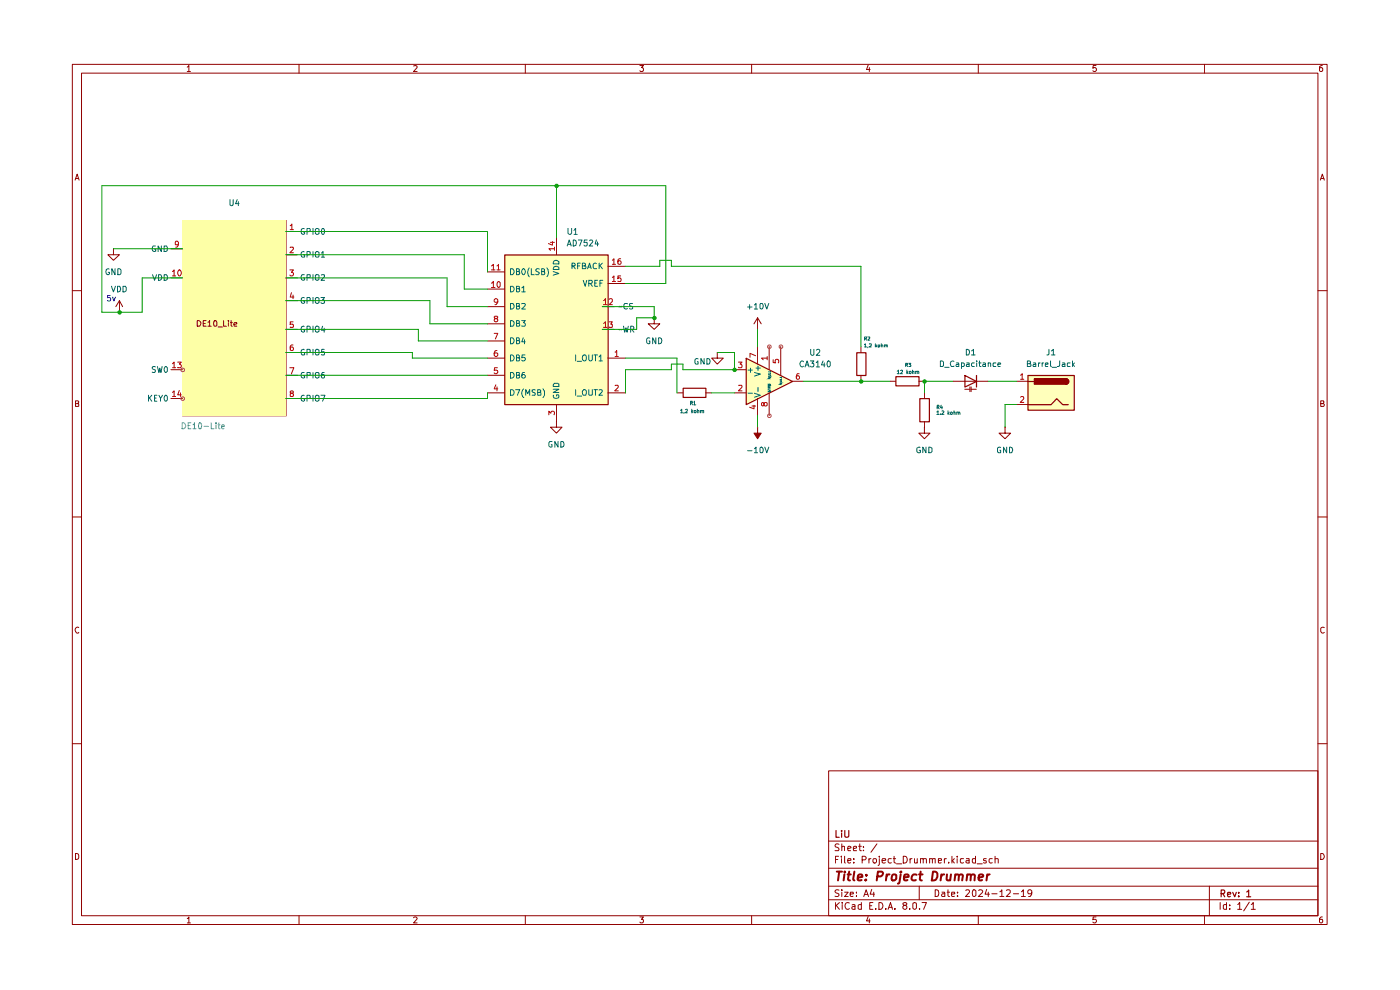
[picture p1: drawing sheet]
<svg xmlns="http://www.w3.org/2000/svg" width="297mm" height="210mm" viewBox="0 0 297 210" stroke-linecap="round" stroke-linejoin="round" font-family="sans-serif">
<g fill="none" stroke="#910000" stroke-width=".21">
<path d="M15.3 13.7h266.2v182.4h-266.2zM17.3 15.5h262.3v178.7h-262.3zM39.7 14.2l.4-.3v1.3M39.7 15.2h.7M63.4 13.7v1.8M87.7 14l.5-.1 .3 .3-.8 1h.8M111.4 13.7v1.8M135.7 13.9h.8l-.4 .4 .4 .3-.1 .5-.5 .1-.2-.2M159.4 13.7v1.8M184.2 13.8l-.4 1h.8M184.4 14.3v.9M207.5 13.7v1.8"/>
<path d="M232.5 13.9h-.6l-.1 .6 .5-.2 .3 .3v.3l-.3 .3-.5-.2M255.5 13.7v1.8M280.5 13.9l-.6 .3v.8l.3 .2 .3-.1v-.7l-.3-.1-.3 .3M15.9 38.2l.5-1.3 .4 1.3M16 37.9h.6M280.1 38.2l.4-1.3 .4 1.3M280.3 37.9h.6M15.3 61.7h2M279.6 61.7h1.9M16 85.6h.4l.3-.2-.2-.4h-.5v1.2h.6l.1-.5-.3-.1M280.2 85.6l.6-.1v-.5h-.6v1.2l.7-.1v-.3l-.3-.2M15.3 109.7h2"/>
<path d="M279.6 109.7h1.9M16.7 133.1a.58 .58 0 0 0-.8 .6 .58 .58 0 0 0 .8 .5v-.1M280.9 133.1a.46 .46 0 0 0-.7 .2v.7l.2 .2 .3 .1 .2-.2M15.3 157.8h2M279.6 157.8h1.9M175.8 163.5h103.8v30.7h-103.8zM175.8 178.4h103.8M178 179.1l-.6-.1-.2 .2v.4l.5 .2 .3 .4-.2 .2h-.7M178.6 179.7l.2-.2 .4 .1v.8M178.6 179v1.4M182.1 179.5h.6M182.4 179v1.3l.1 .1h.2"/>
<path d="M183.2 179.6v.1M186 179l-1.2 1.8M16 181a.52 .52 0 0 1 .7 .4v.6a.52 .52 0 0 1-.7 .3zM39.7 194.8l.4-.3v1.3M39.7 195.8h.7M63.4 194.2v1.9M87.7 194.7l.5-.2 .3 .3-.8 1h.8M111.4 194.2v1.9M135.7 194.5h.8l-.4 .5h.3v.7l-.5 .1-.2-.2M159.4 194.2v1.9M175.8 190.9h103.8M175.8 188h103.8"/>
<path d="M175.8 184.2h103.8M177.2 191.5v1.4M177.2 182.3h.5M177.4 192l.7 .9M177.9 181.6h-.7v1.5M178 188.8l-.6-.1-.3 .3 .3 .4 .5 .2 .1 .3-.3 .3-.6-.1M178.1 191.5l-.9 .7M178.5 181.6v.2M178.5 182.1v1M178.6 188.7v.2M178.6 189.3v.9M178.7 191.5h.1"/>
<path d="M178.7 191.9v1M179.2 189.3h.7l-.7 .9h.7M179.2 181.6v1.4l.1 .1M179.9 182.6l.6-.1-.1-.4h-.5v.2v.6l.1 .2 .4-.1M179.9 180l.6-.1-.1-.3-.4-.1-.1 .2v.7h.5M180.2 191.5a.67 .67 0 0 0-.9 .6 .67 .67 0 0 0 .8 .7l.1-.1M180.4 189.7l.6-.1v-.3h-.6v.1v.6l.2 .2 .4-.1M180.8 192h.6v.9M181 180l.7-.1v-.3l-.4-.1-.3 .2 .1 .7h.6M181.1 182.9v.2M181.1 182.1v.2M181.4 192.2l-.6 .2-.1 .2 .3 .3 .4-.1"/>
<path d="M181.7 190v.2M181.7 189.3v.1M182.7 192l-.4-.1-.2 .1v.7l.2 .2 .4-.1M182.7 191.5v1.4M182.9 182.4h.6l.2-.3v-.2l-.2-.3h-.6v1.5M183.2 180.4h.1M183.2 190.2l.5-1.5 .6 1.5M183.4 189.8h.7M184.2 194.4l-.4 .9h.8M184.3 182.1v1M184.4 194.9v.9M184.5 192.1h.4"/>
<path d="M184.8 182.1h-.3l-.2 .3M184.9 188.7l-.3 1h.9M185.2 191.5h-.7v1.4h.7M185.3 182.2l.5-.1 .1 .3v.4l-.2 .3h-.3l-.2-.3zM185.4 189.3v.9M185.8 192.7v.2M186.5 191.5a.73 .73 0 0 1 .8 .7 .73 .73 0 0 1-.8 .7zM186.5 182.1v1.2l-.2 .3M186.5 181.6v.2M187.1 182.6l.8-.1-.1-.4h-.6l-.1 .2v.6l.3 .2 .4-.1M187.9 192.7v.2M188.4 192.9l.5-1.4 .4 1.4"/>
<path d="M188.6 192.5h.7M189.1 182.1h-.5l-.2 .3v.4l.3 .3 .4-.1M189.5 182.1h.5M189.7 181.6v1.3l.3 .2M189.8 192.7v.2M190.2 183.2h1.1M191.6 181.6a.73 .73 0 0 1 .9 .8 .73 .73 0 0 1-.9 .7zM191.9 192l-.4-.2a.43 .43 0 0 1 .5-.4 .43 .43 0 0 1 .4 .4l-.9 .5v.3l.4 .3h.2l.3-.3v-.3l-.3-.3M193 192.7v.2M193.1 182.1v1M193.5 182.1h-.3l-.1 .3M193.7 191.5h.4l.3 .2v.9l-.3 .3-.4-.3z"/>
<path d="M194 182.1v.9l.4 .1 .2-.2M194.6 182.1v1M195 188v2.9M195.1 192.7v.2M195.3 182.2l.6-.1v1M195.3 182.1v1M195.6 191.5h.9l-.6 1.4M195.9 182.3v-.2h.5l.1 1M197.2 182.2l.5-.1 .1 1M197.2 182.1v1M197.8 182.3l.1-.2h.5v1M198.4 188.7l.7 .2v1.1l-.4 .2h-.3z"/>
<path d="M199.1 182.6l.6-.1v-.4h-.6v.9h.6M199.8 189.3h.5l.1 .9M200.3 182.1v1M200.4 189.6h-.5l-.2 .2 .2 .4 .5-.1M200.8 182.1h-.3l-.2 .3M200.9 189.3h.5M201.1 188.7v1.3l.3 .2M201.3 182.9v.2M201.9 189.7l.6-.1v-.3h-.5l-.1 .1v.6l.1 .2 .5-.1M202 181.6v1.5M202 182.6l.5 .5M202.5 182.1l-.5 .5"/>
<path d="M203.1 181.6v.2M203.1 182.1v1M203.1 190v.2M203.1 189.3v.1M204.4 182.1h-.6l-.1 .3 .1 .6h.6M204.9 188.9l.2-.2h.3l.3 .5-.9 1h.9M205 182.1h.6v1M205.6 182.5l-.6 .1-.1 .1 .3 .4 .4-.1M206.4 188.9l.3-.2 .3 .3v.9l-.3 .3a.82 .82 0 0 1-.3-1.3zM206.9 182.1h-.5l-.1 .3 .1 .6h.5M206.9 181.6v1.5M207.3 183.2h1.1"/>
<path d="M207.5 194.2v1.9M207.6 188.9l.2-.2h.3l.4 .5-1 1h1M209.2 182.1h-.5l-.1 .2 .1 .3h.5v.4h-.6M209.3 188.7l-.3 1h.9M209.7 189.3v.9M210.4 189.6h1.1M210.5 182.1h-.5l-.2 .3v.4l.3 .3 .4-.1M211.1 182.2l.6-.1 .1 1M211.1 181.6v1.5M212.1 189.2l.4-.5v1.5M212.1 190.2h.9M213.6 188.9l.1-.2 .5 .1 .1 .5-.8 .9h.8"/>
<path d="M215 189.6h1.1M216.7 189.2l.4-.5v1.5M216.7 190.2h.8M218.9 189.3l-.2 .3h-.5l-.2-.6 .3-.3h.3l.3 .3-.1 .8-.2 .3-.4 .1M232.5 194.5h-.6l-.1 .6 .6-.1 .2 .5-.3 .3-.5-.2M255.5 194.2v1.9M256.6 188v6.2M258.8 191.5v1.4M260.2 192l-.4-.1-.3 .1v.7l.3 .2 .4-.1M260.2 191.5v1.4M260.9 192.7v.2M260.9 192v.1"/>
<path d="M262.6 191.9l.4-.4v1.4M262.6 192.9h.8M265 191.4l-1.2 1.8M265.5 191.9l.4-.4v1.4M265.5 192.9h.8M280.2 181a.65 .65 0 0 1 .7 .7 .65 .65 0 0 1-.7 .6zM280.5 194.5h-.2l-.4 .3 .1 .9a.43 .43 0 0 0 .6-.1 .43 .43 0 0 0-.1-.6h-.5l-.1 .3"/>
</g>
<path d="M177.4 176.2v1.4h.6M178.5 176.2v.1M178.5 176.7v.9M179.2 176.2v1.2l.3 .2 .5-.1 .1-.1v-1.2M259.1 189.5h.6v-.6l-.6-.1v1.4M259.4 189.5l.4 .7M260.4 189.7l.7-.1-.1-.3h-.5l-.1 .2 .1 .6h.5M261.5 189.3l.4 .9 .4-.9M262.8 190.1v.1M262.8 189.3v.2M264.5 189.2l.4-.4v1.4M264.5 190.2h.8" fill="none" stroke="#910000" stroke-width=".25"/>
<g fill="none" stroke="#910000" stroke-width=".42">
<path d="M177.5 184.9h1.1M178 184.9l-.2 1.9M179.1 185.5l-.1 1.3M179.2 184.9v.2M179.8 185.5h.7M180.1 184.9l-.2 1.6 .4 .3M181.2 184.9l-.2 1.6 .2 .3M182 186.2l.9-.2v-.4a.6 .6 0 0 0-.9 .1v1h.8M183.7 186.6l.1 .1h-.3l.2-.1-.1 .2M183.8 185.6v.1M186.2 185.9h.6l.3-.2 .2-.5v-.1l-.3-.2h-.8l-.2 1.9M188.1 185.5l-.2 1.3"/>
<path d="M188.7 185.5a.46 .46 0 0 0-.6 .4M189.3 185.7l.2-.2 .6 .1v.8a.65 .65 0 0 1-.9 .3zM191.1 185.5l-.3 1.7-.3 .2M191.2 184.9l-.2 .1h.2v-.1l-.1 .2M191.7 186.2l1.1-.2-.1-.4a.6 .6 0 0 0-.9 .1v1h.7M194.5 185.6a.67 .67 0 0 0-1.1 .3v.5l.1 .3h.8M195 185.5h.7M195.3 184.9l-.2 1.6 .5 .3M197.9 184.9h.5l.4 .2a1.28 1.28 0 0 1-.4 1.6l-.7 .1zM199.7 185.5l-.2 1.3M200.3 185.5a.46 .46 0 0 0-.6 .4M200.9 185.5v1.2l.4 .1 .3-.2"/>
<path d="M201.7 185.5l-.1 1.3M202.7 185.7l.2-.2 .4 .1v1.2M202.7 185.5l-.2 1.3M203.4 185.7a.47 .47 0 0 1 .5-.2 .47 .47 0 0 1 .4 .2l-.2 1.1M205.2 185.7l.3-.2 .5 .1-.1 1.2M205.2 185.5l-.2 1.3M206 185.7a.47 .47 0 0 1 .4-.2 .47 .47 0 0 1 .4 .2l-.1 1.1M207.6 186.2l.9-.2v-.4a.6 .6 0 0 0-.8 .1v1h.6M209.4 185.5l-.1 1.3M210 185.5l-.4 .1-.2 .3"/>
</g>
<g fill="#ffb">
<path d="M107 54h22v31.8h-22z"/>
<path d="M158.3 76l9.8 4.9-9.8 4.9z"/>
<path d="M218 79.6h9.9v7.4h-9.9z"/>
</g>
<path d="M107.1 54.1h21.9v31.7h-21.9z" fill="none" stroke="#910000" stroke-width=".25"/>
<g fill="none" stroke="#910000" stroke-width=".21">
<path d="M24.1 52.8v1.2h1.2l-1.2 1.2-1.2-1.2h1.2M24.1 52.8h.1M38.8 46.7h21.9v41.5h-21.9zM103.4 57.7h3.6M118 50.4v3.6M129 56.5h3.7M25.3 66.2h.1M25.3 63.8l-.7 1.2M25.3 63.8v2.4M25.3 63.8l.7 1.2M103.4 65h3.6M103.4 76h3.6"/>
<path d="M103.4 61.3h3.6M103.4 79.6h3.6M103.4 72.3h3.6M103.4 68.7h3.6M127.8 65h2.4M127.8 69.9h2.4M129 76h3.7M129 60.1h3.7M38.7 87v1.2zM103.4 83.3h3.6M118 89.4v1.2h1.2l-1.2 1.3-1.2-1.3h1.2M118 89.4h.1"/>
<path d="M118 85.8v3.6M129 83.3h3.7"/>
</g>
<g fill="none" stroke="#006665" stroke-width=".21">
<path d="M108.3 57a.65 .65 0 0 1 .8 .6 .65 .65 0 0 1-.8 .7zM109.6 57.6l.6-.1v-.3l-.2-.2h-.4v1.3l.6-.1 .1-.4-.3-.2M110.8 57.1a.61 .61 0 0 1 .7 .5 .61 .61 0 0 1-.4 .7 .71 .71 0 0 1-.3-1.2zM112.3 56.8a1.44 1.44 0 0 0 0 1.9M112.7 57v1.3h.6M114.4 57.1l-.5-.1-.3 .3 .1 .2 .6 .3 .1 .2-.2 .3-.6-.1M114.9 57.6l.6-.1v-.3l-.2-.2h-.4v1.3l.6-.1 .1-.4-.3-.2M116 56.8a1.44 1.44 0 0 1 0 1.9M117.4 57.6l1.2 .4-1.2 .4M117.5 55.5a.72 .72 0 0 1 1.1 0v.5h-1.2zM117.5 56.6h.9l.2 .1v.5h-1.2zM121.3 56.4h.6v-.5l-.6-.1v1.2"/>
<path d="M121.6 56.4l.4 .6M122.5 56.4h.5M123.1 55.8h-.6v1.2M123.5 56.4l.6-.1v-.4l-.6-.1v1.2h.6l.2-.4-.3-.2M123.7 59.5l.4 1.2 .4-1.2M124.7 57l.4-1.2 .3 1.2M124.7 56.7h.6M126.5 55.9a.45 .45 0 0 0-.7 .2v.6l.2 .3 .5-.1M126.8 59.5h-.6v1.2h.6M127.1 55.8v1.2M127.3 56.3l.5 .7M127.8 55.8l-.7 .7"/>
<path d="M127.9 59.5h-.6v1.2M108.3 60.7h.5a.66 .66 0 0 1 .2 .8 .66 .66 0 0 1-.7 .4zM108.3 79h.5a.66 .66 0 0 1 .2 .8 .66 .66 0 0 1-.7 .4zM108.3 75.3a.65 .65 0 0 1 .8 .6 .65 .65 0 0 1-.8 .7zM108.3 71.6a.65 .65 0 0 1 .8 .7 .65 .65 0 0 1-.8 .6zM108.3 68a.66 .66 0 0 1 .7 .4 .66 .66 0 0 1-.2 .8h-.5zM108.3 64.4h.5a.66 .66 0 0 1 .2 .8 .66 .66 0 0 1-.7 .4zM109.6 61.2h.5l.1-.4-.6-.1v1.2l.6-.1 .1-.3-.3-.3M109.6 79.6h.4l.2-.2-.1-.4h-.5v1.2l.6-.1 .1-.3-.3-.2M109.6 75.9h.5l.1-.4-.2-.2h-.4v1.3l.6-.1 .1-.4-.3-.2M109.6 72.2h.6v-.4l-.2-.2h-.4v1.3l.6-.1 .1-.3-.3-.3M109.6 68.6h.4l.2-.2v-.3l-.6-.1v1.2h.6l.1-.3-.3-.3"/>
<path d="M109.6 65h.4l.2-.2-.1-.4h-.5v1.2l.6-.1 .1-.4-.3-.1M110.7 61.1l.4-.4v1.2M110.7 68h.7l-.4 .4 .4 .3v.3l-.1 .2-.6-.1M110.7 64.5l.6-.1 .1 .1v.4l-.7 .7h.7M110.7 61.9h.7M111 71.6l-.3 .9h.7M111.3 79l-.5 .1-.1 .8 .2 .3 .5-.1v-.4l-.2-.3h-.3l-.2 .3M111.3 72.1v.8M111.4 75.3h-.6l-.1 .6h.7v.4l-.2 .3h-.4l-.1-.2M122.1 75.3v1.3M122.4 76.6h1M123.6 75.5l.5-.2a.86 .86 0 0 1 0 1.3l-.3-.1a.74 .74 0 0 1-.2-1z"/>
<path d="M124.9 75.3v1l.3 .3h.2l.3-.3v-1M124.9 60.1h.5l.3-.2-.1-.4h-.7v1.2M125.2 60.1l.5 .6M126 75.3h.8M126.2 60h.3M126.3 75.3v1.3M127.1 75.7l.3-.4v1.3M127.1 76.6h.7M127.3 60h.4M131.9 65l-.1 .1-.3-.1-.2 .1M131.9 69.9l-.6 .1M132.3 69.2l.2 1.3 .3-1 .2 1 .3-1.3"/>
<path d="M133.1 64.5l-.6-.1-.1 .2v.7a.52 .52 0 0 0 .7 .2M133.8 69.9l.6-.1v-.5l-.6-.1v1.3M134 69.9l.5 .6M134.2 64.4h-.6l-.1 .1 .1 .4 .6 .2v.4h-.7M108.3 82.7a.66 .66 0 0 1 .7 .3 .66 .66 0 0 1-.2 .8h-.5zM109.4 82.7h.9l-.6 1.1M111.1 82.5a1.21 1.21 0 0 0 0 1.8M111.5 83.8v-1.1l.5 .8 .4-.8v1.1M113.6 82.7h-.7l.1 .5a.47 .47 0 0 1 .4 .1 .47 .47 0 0 1 .1 .5h-.6M114.1 83.2h.4l.2-.2v-.3h-.6v1.1h.6v-.5l-.2-.1M115.2 82.5l.3 .5v.8l-.3 .5M117.4 82.6h1.2l-1.2 .6h1.2"/>
<path d="M117.5 83.8l-.1 .1a.66 .66 0 0 0 .4 .6 .66 .66 0 0 0 .8-.2l-.1-.5h-.5v.2M117.5 81.5l.1-.2h.7l.3 .2v.5h-1.2zM122.1 82.7v1.1M122.4 84h1M123.6 82.8l.5-.1a.86 .86 0 0 1 .1 1.1h-.4a.82 .82 0 0 1-.2-1zM124.9 82.7v1l.2 .1h.4l.2-.1v-1M126 82.7h.8M126.3 82.7v1.1M127.1 82.7h.4l.3 .3-.8 .8h.8"/>
</g>
<g fill="none" stroke="#b90000" stroke-width=".21">
<path d="M104.2 56.4l.5-.3v1.2M104.2 57.3h.8M105.4 56.4l.4-.3v1.2M105.4 57.3h.7M105.6 59.8l.3-.1 .2 .3v.7l-.2 .3a.71 .71 0 0 1-.3-1.2zM116.8 51.4h.8M117.2 51.2v.8l-.8-.3M117.6 52.8h-1.2l.4 .3M117.6 52.4v.7M129.9 58.9l.3-.4v1.2M129.9 55.2l.3-.3v1.2M129.9 59.7h.7"/>
<path d="M129.9 56.1h.7M131.7 58.5h-.6v.5a.45 .45 0 0 1 .6 .1 .45 .45 0 0 1 0 .6l-.6-.1M131.7 54.9h-.4l-.2 .2 .1 .9a.36 .36 0 0 0 .6-.2v-.2a.35 .35 0 0 0-.4-.3 .35 .35 0 0 0-.3 .3M104.2 60l.5-.3v1.3M104.2 61h.8M104.8 70.7h.8l-.5 1.2M105.1 67.6l-.3-.4 .2-.1h.4l.2 .2-.8 .5 .3 .5 .4-.1 .1-.2-.3-.4M105.4 74.4h-.4a.92 .92 0 0 0 .1 1.2h.2l.3-.2v-.4l-.2-.1h-.4l-.2 .1M105.5 78h-.6l-.1 .6h.7l.1 .4-.3 .3h-.3l-.2-.2M105.6 63.9l-.2 .2h-.4l-.2-.2v-.3l.3-.2h.2l.3 .2-.1 .7-.2 .2-.3 .1M128 63.8l.5-.4v1.2M128 68.6l.5-.3v1.1"/>
<path d="M128 64.6h.8M128 69.4h.8M129.2 63.5l.2-.1h.3l.2 .1v.4l-.7 .7h.7M129.2 68.3h.7l-.3 .5 .3 .1v.5h-.7M130.5 74.7l.3-.3v1.2M130.5 75.6h.7M105.2 81.6l-.4 .9h.8M105.4 82.1v.8M116.4 88v-.8l.5 .5v-.4h.6v.7M130.5 81.8l.6-.1 .1 .4-.8 .8h.8"/>
</g>
<path d="M38.8 46.7h21.9v41.5h-21.9z" fill="#fdffa6"/>
<g fill="none" stroke="#3372ff" stroke-width=".21">
<path d="M38.6 89.7a.65 .65 0 0 1 .8 .6 .65 .65 0 0 1-.8 .7zM39.9 90.3h.4M40.5 89.7h-.6v1.3h.6M40.9 90.1l.4-.4v1.3M40.9 91h.7M42.4 89.7a.75 .75 0 0 1 .1 1.3h-.1a.9 .9 0 0 1 0-1.3zM43.3 90.4h.9M44.8 89.7v1.3h.6M45.8 89.7v.2M45.8 90.1v.9M46.2 90.1h.5M46.4 89.7v1.2l.3 .1"/>
<path d="M47 90.5l.6-.1-.2-.3-.4 .2v.5l.2 .2 .3-.1"/>
</g>
<g fill="none" stroke="#910000" stroke-width=".21">
<path d="M36.3 58.9h2.4M36.3 52.8h2.4M60.6 49.1h2.5M60.6 54h2.5M60.6 58.9h2.5M36.3 78.4h2.4M41.8 68a.66 .66 0 0 1 .8 .4 .66 .66 0 0 1-.2 .8h-.6zM43.1 68.6h.4M43.7 68h-.6v1.2h.6M44.1 68.3l.4-.3v1.2M44.1 69.2h.7M45.4 68.1l.3-.1 .3 .3v.7l-.2 .2-.4-.1z"/>
<path d="M46.2 69.4h1M47.4 68v1.2h.6M48.5 68v.1M48.5 68.4v.8M48.9 68.4h.4M49 68v1l.3 .2M49.6 68.9l.6-.2v-.3h-.5l-.1 .2 .1 .6h.5M60.6 63.8h2.5M60.6 69.9h2.5M60.6 74.8h2.5M60.6 79.6h2.5M138.8 67.4v1.3h1.2l-1.2 1.2-1.3-1.2h1.3"/>
<path d="M138.8 67.4h.1M152.2 74.8v1.2h1.2l-1.2 1.2-1.2-1.2h1.2M152.2 74.8h.1M155.8 78.4h2.5M160.7 69.9h.1M160.7 67.4l-.7 1.3M160.7 67.4v2.5M160.7 73.5v3.7M160.7 67.4l.8 1.3M163.2 73.5v4.9M165.6 73.5v6.1M182.6 73.5v1.3"/>
<path d="M182.6 79.6v1.3M36.3 84.5h2.4M60.6 84.5h2.5M143.6 83.3h1.3M149.7 83.3h1.3M155.8 83.3h2.5M160.7 90.6v1.3h.8l-.8 1.2-.7-1.2h.7M160.7 84.5v3.7M163.2 83.3v4.9M168.1 80.9h2.4"/>
</g>
<g fill="none" stroke="#006665" stroke-width=".21">
<path d="M32.4 58.3l.4 1.2 .4-1.2M33 52.2h-.5a.61 .61 0 0 0-.2 .8 .61 .61 0 0 0 .7 .3v-.4h-.2M33.6 58.3h.5a.66 .66 0 0 1 .2 .7 .66 .66 0 0 1-.7 .5zM34.2 52.2v1.2l-.7-1.2v1.2M34.8 58.3h.5l.2 .2v.7l-.3 .3h-.4zM34.8 52.2h.5l.2 .2v.7l-.3 .3h-.4zM64.5 48.5v-.1a.64 .64 0 0 0-.6 .6 .64 .64 0 0 0 .5 .7l.2-.1v-.4h-.2M64.5 53.4a.66 .66 0 0 0-.6 .4 .66 .66 0 0 0 .2 .7h.5v-.5h-.2M64.5 58.3h-.4a.61 .61 0 0 0-.2 .8 .61 .61 0 0 0 .7 .3v-.5h-.2M65.1 49.1l.7-.1v-.4l-.2-.2h-.5v1.3M65.1 54h.5l.2-.1v-.5h-.7v1.1M65.1 58.9h.6l.1-.5-.7-.1v1.2"/>
<path d="M66.4 48.4v1.3M66.4 53.4v1.1M66.4 58.3v1.2M66.9 48.6l.3-.2 .5 .2v1l-.3 .1-.5-.1zM66.9 53.5l.3-.1 .5 .1v.9l-.2 .1h-.4l-.2-.1zM66.9 58.4l.2-.1h.4l.2 .1v.9l-.3 .2-.5-.2zM68.2 53.7l.3-.3v1.1M68.2 58.4l.6-.1 .1 .3-.8 .9h.8M68.2 54.5h.7M68.3 48.6l.1-.2a.68 .68 0 0 1 .5 .7 .68 .68 0 0 1-.5 .6l-.2-.5zM33 77.8l-.5-.1-.2 .3 .1 .3 .6 .2v.3l-.2 .2-.5-.1M33.4 77.7l.3 1.3 .2-.9 .2 .9 .3-1.3"/>
<path d="M35 77.8l.2-.1 .3 .3v.8l-.3 .2a.71 .71 0 0 1-.2-1.2zM64.5 63.2v-.1a.64 .64 0 0 0-.6 .6 .64 .64 0 0 0 .5 .7l.2-.2v-.3h-.2M64.5 69.3v-.1a.64 .64 0 0 0-.6 .6 .64 .64 0 0 0 .5 .7l.2-.2v-.3h-.2M64.5 74.2v-.1a.66 .66 0 0 0-.6 .5 .66 .66 0 0 0 .2 .7l.5-.1v-.4h-.2M64.5 79h-.4a.61 .61 0 0 0-.2 .8 .61 .61 0 0 0 .7 .3v-.4h-.2M65.1 63.8l.7-.1v-.4l-.2-.2h-.5v1.3M65.1 69.9l.7-.1v-.4l-.2-.2h-.5v1.3M65.1 74.8h.5l.2-.2v-.4l-.7-.1v1.2M65.1 79.6h.6l.1-.5-.7-.1v1.2M66.4 63.1v1.3M66.4 69.2v1.3M66.4 74.1v1.2"/>
<path d="M66.4 79v1.2M66.9 63.3l.3-.2 .5 .2v.9l-.3 .2-.5-.2zM66.9 69.4l.3-.2 .5 .2v.9l-.3 .2-.5-.2zM66.9 74.3l.3-.2 .5 .2v.8l-.2 .2h-.4l-.2-.2zM66.9 79.2l.2-.2h.4l.2 .2v.8l-.3 .2-.5-.2zM68.1 63.1h.8l-.5 .5 .5 .3-.1 .4-.5 .1-.2-.2M68.4 69.2l-.2 .8h.7M68.8 74.1h-.5l-.1 .6 .6-.1v.7l-.6-.1M68.8 79l-.5 .1-.1 .8a.35 .35 0 0 0 .3 .3 .35 .35 0 0 0 .4-.3v-.2l-.3-.3-.4 .3M68.8 69.6v.9M158.7 78.5h.9M159.2 78.1v.9"/>
<path d="M160 79l1.3 .4-1.3 .4M160.4 78.1h.9M160.8 77.7v.9M163 80h.5l-.5 .3h.5M163 79.5l.5 .1v.1l-.5 .1M163.5 79.1v.2h-.5M163.5 78.6v.3h-.5M165.8 79.9v.2h-.4M31.5 83.8v1.3M31.7 84.3l.5 .8M32.2 83.8l-.7 .8M32.8 84.4h.3"/>
<path d="M33.3 83.8h-.5v1.3h.5M33.7 83.8l.4 .7 .4-.7M34.1 84.5v.6M35 83.9l.2-.1 .3 .3v.8l-.3 .2a.71 .71 0 0 1-.2-1.2zM64.5 83.9v-.1a.64 .64 0 0 0-.7 .6 .64 .64 0 0 0 .6 .7l.2-.2v-.3h-.2M65.1 84.5h.5l.2-.2v-.3l-.2-.2h-.5v1.3M66.4 83.8v1.3M66.9 84l.3-.2 .5 .2v.9l-.3 .2-.5-.2zM68.1 83.8h.8l-.5 1.3M158.7 83.4h.9M160 83.4l1.3 .4-1.3 .5M160.8 82.1v1"/>
<path d="M163 82.9v.2h.1l.1-.2 .3 .1-.1 .1M163 82.4v.3M163 82.5h.5M163.2 82.3v-.3h-.2v.3h.5M163.2 81.6l.2-.1 .1 .3h-.5v-.3l.2 .1v.2M163.5 82l-.3 .1M165.4 81.3h.4l-.4 .2h.4M165.4 80.8h.4v.2h-.4M165.8 80.2v.3h-.4"/>
</g>
<g fill="none" stroke="#b90000" stroke-width=".21">
<path d="M36.6 57.6l.3-.3v1.2M36.6 58.5h.7M37.9 57.3a.61 .61 0 0 1 .6 .5 .61 .61 0 0 1-.4 .7 .71 .71 0 0 1-.2-1.2zM37.9 51.7l-.2 .2h-.4l-.1-.6 .4-.1 .3 .2-.2 .9-.4 .1M61.5 57.3h.8l-.5 .5h.4v.6l-.5 .1-.2-.1M61.6 47.9l.3-.4v1.2M61.6 52.5l.6-.1 .1 .4-.8 .8h.8M61.6 48.7h.7M36.6 77.2l.3-.4v1.2M36.6 78h.7M37.7 76.8h.8l-.5 .4 .5 .3v.3l-.2 .2-.6-.1M61.5 78h.8l-.5 1.3"/>
<path d="M61.8 62.1l-.2 .9h.7M62.2 68.3h-.6v.6l.6-.1v.6h-.6M62.2 73.2h-.4l-.2 .2 .1 .9a.36 .36 0 0 0 .6-.2v-.3l-.3-.2-.4 .2M62.2 62.6v.8M156.7 76.8h.7l-.4 .4 .4 .3-.1 .5-.6-.1M160.3 75.5l-1.2-.5v.8M162.8 76h-1.2l.3 .3M162.8 75.6v.7M164 76.3v.6l.5 .1v-.7h.6v.7M169.5 79.3l-.4 .1-.2 .8a.35 .35 0 0 0 .4 .3 .35 .35 0 0 0 .3-.3v-.3l-.2-.2-.5 .2M36.6 83.2l.3-.3v1.2M36.6 84.1h.7"/>
<path d="M38 82.8l-.3 1h.8M38.3 83.3v.8M61.8 83.4l-.2-.1 .1-.3a.36 .36 0 0 1 .6 .2l-.7 .4 .1 .5h.5l.1-.4-.3-.3M156.7 81.8l.6-.1 .1 .4-.7 .8h.7M159.5 86.1h.8M160 86v.7l-1-.3M162.1 85.6l.2-.2h.4v.6a.51 .51 0 0 1-.7-.6h-.2l-.2 .1v.5l.2 .1 .3-.2"/>
</g>
<path d="M158.3 76l9.8 4.9-9.8 4.9zM181.8 74.8h1.9v4.8h-1.9zM144.9 82.4h4.9v1.9h-4.9z" fill="none" stroke="#910000" stroke-width=".25"/>
<path d="M160.7 90.6v1.3h.8l-.8 1.2-.7-1.2h.7z" fill="#910000"/>
<path d="M160.7 90.6h.1" fill="none" stroke="#910000" stroke-width=".21"/>
<path d="M218.1 79.6h9.8v7.4h-9.8zM226.1 80.3a.6 .6 0 0 1 .6 .6 .6 .6 0 0 1-.6 .6" fill="none" stroke="#910000" stroke-width=".25"/>
<path d="M226.1 80.3a.6 .6 0 0 1 .6 .6 .6 .6 0 0 1-.6 .6z" fill="#910000"/>
<path d="M218.1 85.8h4.9l1.2-1.2 1.2 1.2h1.2M218.1 80.9h1.2M219.4 80.3h6.8v1.2h-6.8z" fill="none" stroke="#910000" stroke-width=".25"/>
<path d="M219.4 80.3h6.8v1.2h-6.8z" fill="#910000"/>
<g fill="none" stroke="#910000" stroke-width=".21">
<path d="M188.8 80.9h1.2M194.9 80.9h1.2M196.1 90.6v1.3h1.2l-1.2 1.2-1.2-1.2h1.2M196.1 90.6h.1M196.1 83.3v1.2M196.1 89.4v1.2M202.2 80.9h7.4M204.7 82.6h1.1M205.8 82.1v1M206 82.6h1.1M206 82.1v1M213.2 90.6v1.3h1.2l-1.2 1.2-1.3-1.2h1.3"/>
<path d="M213.2 90.6h.1M215.7 80.9h2.3M215.7 85.8h2.3"/>
</g>
<path d="M216.5 79.6l.4-.3v1.2M216.5 84.3l.4-.2 .3 .4-.8 .9h.8M216.5 80.5h.7" fill="none" stroke="#b90000" stroke-width=".21"/>
<path d="M190.1 79.9h4.9v2h-4.9zM204.7 79.6l2.5 1.3-2.5 1.2zM207.2 79.6v2.5M195.1 84.6h2.1v4.9h-2.1z" fill="none" stroke="#910000" stroke-width=".25"/>
<g fill="none" stroke="#090" stroke-width=".21">
<path d="M118 39.4v11M24.1 52.8h14.6M38.7 58.9h-8.5v7.3h-8.6v-26.8h119.6v20.7h-8.5M60.6 49.1h42.8v8.6M60.6 54h37.9v7.3h4.9M60.6 58.9h34.2v6.1h8.6M132.7 56.5h7.3v-1.3h2.4v1.3h40.2v17M60.6 69.9h28.2v2.4h14.6M60.6 63.8h30.6v4.9h12.2M60.6 74.8h26.9v1.2h15.9M60.6 79.6h42.8M127.8 65h11v2.4h-3.7v2.5h-7.3"/>
<path d="M132.7 76h10.9v7.3M152.2 74.8h3.6v3.6h-10.9v-1.2h-2.5v1.2h-9.7v4.9M160.7 69.9v3.6M103.4 83.3v1.2h-42.8M151 83.3h4.8M160.7 88.2v2.4M170.5 80.9h18.3M202.2 80.9h-6.1v2.4M209.6 80.9h6.1M215.7 85.8h-2.5v4.8"/>
</g>
<path d="M23.4 62.7h-.6v.5l.4-.1 .3 .3-.1 .4h-.6M23.9 63l.3 .9 .3-.9" fill="none" stroke="#0000ca" stroke-width=".21"/>
<g fill="#090">
<circle cx="118.1" cy="39.4" r=".47"/>
<circle cx="25.4" cy="66.3" r=".47"/>
<circle cx="138.8" cy="67.5" r=".47"/>
<circle cx="182.7" cy="80.9" r=".47"/>
<circle cx="155.8" cy="78.5" r=".47"/>
<circle cx="196.2" cy="80.9" r=".47"/>
</g>
<g fill="none" stroke="#006665" stroke-width=".21">
<path d="M23.1 57.1v-.1a.64 .64 0 0 0-.7 .6 .64 .64 0 0 0 .6 .7l.2-.2v-.3h-.2M24.4 57v1.3l-.7-1.3v1.3M25 57l.5 .1 .2 .2v.6l-.4 .4h-.3zM48.8 42.4v1.1l.2 .1 .5-.2v-1M50.3 42.4l-.3 .8h.7M50.6 42.8v.8M120.3 52.2l.5-1.3 .4 1.3M120.5 48.4v1.1l.3 .2h.2l.3-.2v-1.1M120.5 51.8h.6M121.6 50.9a.64 .64 0 0 1 .7 .6 .64 .64 0 0 1-.7 .7zM121.8 48.9l.3-.5v1.3M121.8 49.7h.6"/>
<path d="M122.7 50.9h.8l-.5 1.3M124.6 50.9h-.6l-.1 .6 .6-.1 .1 .6-.2 .2h-.3l-.2-.2M125.1 51.1l.4-.2 .3 .3-.8 1h.8M126.5 50.9l-.2 .9h.7M126.8 51.3v.9M23.6 60.7l.5 1.2 .4-1.2M24.9 60.7h.4a.66 .66 0 0 1 .3 .8 .66 .66 0 0 1-.7 .4zM26.1 60.7h.5l.2 .3v.6l-.4 .3h-.3zM137.9 71.7l-.4-.1-.3 .4v.6l.3 .3 .4-.1v-.5h-.2M139.1 71.6v1.3l-.6-1.3v1.3M139.7 71.6a.64 .64 0 0 1 .7 .7 .64 .64 0 0 1-.7 .6zM148.1 76.1h-.3l-.4 .3v.6l.2 .2h.5v-.5h-.2"/>
<path d="M149.4 76.1v1.1l-.7-1.1v1.1M150 76.1a.66 .66 0 0 1 .6 .4 .66 .66 0 0 1-.2 .7h-.4zM158.6 65.1h.9M159 64.6v1M160 64.7l.4-.3v1.2M160 65.6h.7M161.2 64.5l.2-.1 .3 .1a.66 .66 0 0 1-.2 1.1l-.3-.3zM162.2 64.4l.5 1.2 .4-1.2M170.5 76.7l-.3-.1a.65 .65 0 0 0-.5 .6 .65 .65 0 0 0 .5 .6l.3-.1M170.8 77.8l.4-1.2 .4 1.2M171 77.4h.5M171.9 76.6h.8l-.5 .5h.4v.6l-.5 .1-.2-.1"/>
<path d="M172 74.1v1l.2 .3 .5-.2v-1.1M173.2 76.9l.3-.3v1.2M173.2 77.8h.6M173.2 74.3l.5-.2 .2 .3-.7 1h.7M174.6 76.6l-.3 .8h.7M174.9 77v.8M175.7 76.6l.4 .2v.8l-.2 .2a.75 .75 0 0 1-.2-1.2zM183.4 73.1l.2-.2v.7M183.4 71.8h.3l.1-.3h-.4v.7M183.4 73.6h.4M183.6 71.8l.2 .4M184.1 71.5h.4v.2l-.4 .5h.4"/>
<path d="M184.2 73.6l-.1 .2M184.4 73h.4v.3l-.4 .3h.4M185.7 72.9v.7M185.8 73.3l.2 .3M186 73.2l-.3 .2M186.3 73.3l.3-.1v.4h-.3zM187 73.3l.2-.1 .1 .4M187 72.9v.7M187.6 73.3h.4v.3M187.6 73.2v.4M188 73.3l.2-.1v.4M190.4 78.8l.2-.3v.8"/>
<path d="M190.4 79.3h.4M191 78.6h.5v.2l-.5 .5h.5M192.1 77.4h.4l.1-.2-.5-.1v.6M192.3 77.4l.3 .3M192.4 78.5v.8M192.4 78.9l.2 .4M192.6 78.8l-.2 .2M192.8 77.1h.4l-.2 .2 .2 .4h-.4M193 78.8h.2l.1 .1-.2 .4-.2-.2zM193.6 78.8h.3v.5M193.6 78.5v.8M194.2 78.8h.4v.5"/>
<path d="M194.2 78.8v.5M194.6 78.8h.3v.5M199.5 76.6h.3l.4 .2v.7l-.2 .2h-.5zM200.4 77.9h1M202.4 76.6h-.3a.67 .67 0 0 0-.5 .5 .67 .67 0 0 0 .3 .6h.5M202.9 77h.4l.1 .2v.5h-.5v-.4l.5-.1M204 77.7h.4l.2-.1v-.4l-.2-.2h-.4v1.2M205 74.1a.66 .66 0 0 1 .7 .4 .66 .66 0 0 1-.3 .8h-.4zM205.1 77h.5v.7h-.5v-.4l.5-.1M206.1 74.4l.4-.3v1.2M206.1 75.3h.8M206.7 77h-.4l-.2 .2v.4l.2 .1h.4"/>
<path d="M207.2 76.6h.1M207.2 77v.7M207.6 77h.5M207.8 76.6v1l.1 .1h.2M208.6 77h.4l.1 .2v.5h-.5v-.4l.5-.1M209.7 77.1l.4-.1 .1 .7M209.7 77v.7M211.3 77h-.5l-.1 .2 .1 .5h.5M211.7 77.3l.6-.1-.1-.2h-.4l-.1 .2 .1 .5h.4M218 77.2l.5-.1v-.5h-.5v1.1h.5l.2-.4-.3-.1M219.2 77h.4l.1 .2v.5h-.5v-.4l.5-.1M220.3 77v.7"/>
<path d="M220.7 77h-.3l-.1 .2M221.1 77v.7M221.4 77h-.2l-.1 .2M221.8 77.3l.6-.1-.1-.2h-.5v.2v.5h.5M222.5 74.1v1l-.4 .2M222.9 76.6v1l.1 .1M223 74.4l.5-.3v1.2M223 75.3h.8M223.2 77.9h.9M224.8 76.6v.8l-.2 .3h-.3M225.4 77h.4l.1 .2v.5h-.5v-.4l.5-.1M227 77h-.5l-.1 .2 .1 .5h.5"/>
<path d="M227.5 76.6v1.1M227.6 77.3l.3 .4M227.9 77l-.4 .4M117.1 93.7h-.5l-.2 .2v.7a.45 .45 0 0 0 .7 .2v-.5h-.2M118.4 93.7v1.1l-.7-1.1v1.1M119 93.7h.4a.66 .66 0 0 1 .2 .7 .66 .66 0 0 1-.6 .4zM144.4 87.1l.2-.3v.8M144.4 87.6h.4M145.1 87.5v.2M145.4 86.9h.4v.2l-.4 .5h.4M146.5 85.4h.3v-.3h-.3v.8M146.7 85.4l.2 .5"/>
<path d="M146.7 86.8v.8M146.7 87.2l.3 .4M147 87.1l-.3 .2M147.2 85.3l.1-.2v.8M147.2 85.9h.4M147.3 87.1h.3l.1 .1-.2 .4-.2-.2zM147.9 87.1h.4v.5M147.9 86.8v.8M148.6 87.1h.3v.5M148.6 87.1v.5M148.9 87.1h.4v.5M158.6 95.6h.9"/>
<path d="M160 95.2l.4-.4v1.2M160 96h.7M161.3 94.9l.3-.1a.84 .84 0 0 1 .1 1.2h-.3l-.2-.1zM162.2 94.8l.5 1.2 .4-1.2M195.2 94.9l-.3-.1-.4 .3v.7l.3 .2 .5-.1v-.4h-.3M196.4 94.8v1.2l-.6-1.2v1.2M197 94.8l.7 .3v.7l-.2 .2h-.5zM198.7 87.4l.3-.3v.8M198.7 87.9h.5M198.8 86.4l.4-.2v-.2h-.4v.7M199 86.4l.2 .3M199.5 87.8v.1"/>
<path d="M199.7 86l-.2 .5h.4M199.8 87.2l.3-.1 .2 .3-.6 .5h.6M199.8 86.2v.5M201.1 87.1v.8M201.2 87.7l.2 .2M201.4 87.4l-.3 .3M201.6 87.6l.2-.2 .2 .1v.3l-.3 .1zM202.4 87.5h.2v.4M202.4 87.1v.8M203 87.5h.3v.4M203 87.4v.5M203.3 87.6l.3-.2v.5"/>
<path d="M212.3 94.9a.45 .45 0 0 0-.7 .2v.7l.2 .2h.5v-.5h-.2M213.6 94.8v1.2l-.7-1.2v1.2M214.1 94.8a.66 .66 0 0 1 .7 .5 .66 .66 0 0 1-.2 .7h-.5z"/>
</g>
<g fill="none" stroke="#b54549" stroke-width=".21">
<circle cx="38.8" cy="78.5" r=".38"/>
<circle cx="163.2" cy="73.6" r=".38"/>
<circle cx="165.7" cy="73.6" r=".38"/>
<circle cx="38.8" cy="84.6" r=".38"/>
<circle cx="163.2" cy="88.2" r=".38"/>
</g>
</svg>
